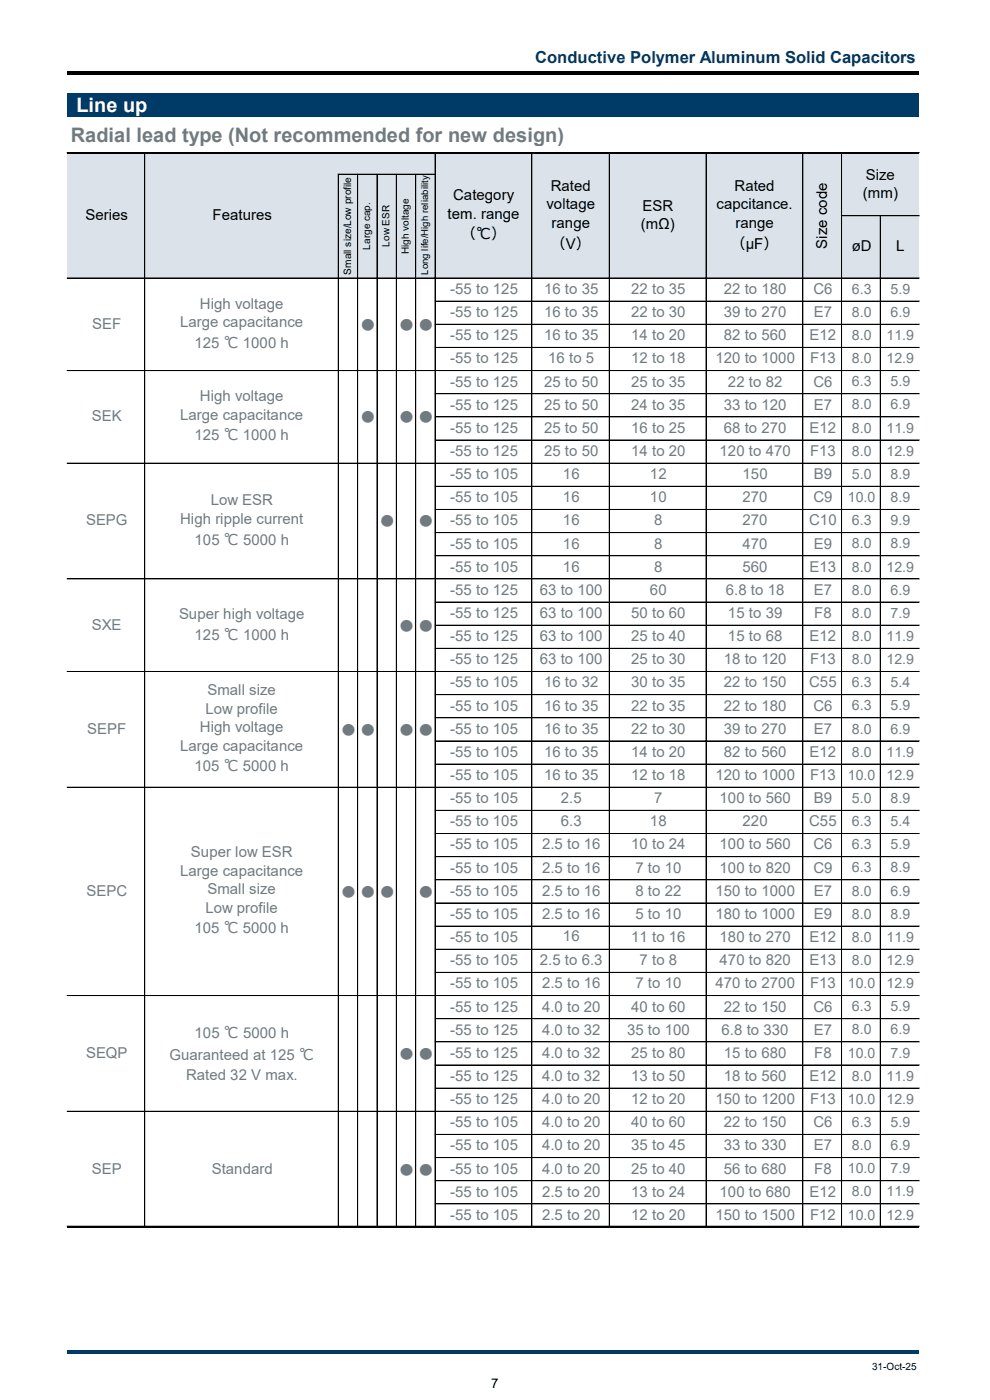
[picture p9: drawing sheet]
<svg xmlns="http://www.w3.org/2000/svg" width="210mm" height="297mm" viewBox="0 0 210 297" stroke-linecap="round" stroke-linejoin="round" font-family="sans-serif">
<defs><g id="words">
<text font-size="4.2" fill="#fff" x="16.2" y="23.7">Line up</text>
<text font-size="4.2" fill="#707a7f" x="15" y="30.2">Radial lead type (Not recommended for new design)</text>
<g font-size="3.9" fill="#707a7f">
<text x="76.1" y="70.1">●</text>
<text x="84.3" y="70.1">●</text>
<text x="88.4" y="70.1">●</text>
<text x="76.1" y="89.8">●</text>
<text x="84.3" y="89.8">●</text>
<text x="88.4" y="89.8">●</text>
<text x="80.2" y="111.9">●</text>
<text x="88.4" y="111.9">●</text>
<text x="84.3" y="134">●</text>
<text x="88.4" y="134">●</text>
<text x="72" y="156.1">●</text>
<text x="76.1" y="156.1">●</text>
<text x="84.3" y="156.1">●</text>
<text x="88.4" y="156.1">●</text>
<text x="72" y="190.5">●</text>
<text x="76.1" y="190.5">●</text>
<text x="80.2" y="190.5">●</text>
<text x="88.4" y="190.5">●</text>
<text x="84.3" y="224.8">●</text>
<text x="88.4" y="224.8">●</text>
<text x="84.3" y="249.4">●</text>
<text x="88.4" y="249.4">●</text>
</g>
<text font-size="3.5" fill="#003b68" x="113.5" y="13.4">Conductive Polymer Aluminum Solid Capacitors</text>
<g font-size="3.2">
<text x="116.8" y="40.5">Rated</text>
<text x="155.8" y="40.5">Rated</text>
<text x="183.7" y="38.1">Size</text>
<text x="18.1" y="46.7">Series</text>
<text x="45.1" y="46.7">Features</text>
<text x="95" y="46.4">tem. range</text>
<text x="96.1" y="42.4">Category</text>
<text x="116" y="44.4">voltage</text>
<text x="136.3" y="44.7">ESR</text>
<text x="152" y="44.4">capcitance.</text>
<text x="183.1" y="42.1">(mm)</text>
<text x="97.8" y="50.8">（℃）</text>
<text x="116.9" y="52.8">（V）</text>
<text x="117" y="48.3">range</text>
<text x="136" y="48.7">(mΩ)</text>
<text x="155" y="52.8">（μF）</text>
<text x="156" y="48.3">range</text>
<text x="175.5" y="52.8" transform="rotate(-90 175.5 52.8)">Size code</text>
<text x="180.7" y="53.3">øD</text>
<text x="190.1" y="53.3">L</text>
</g>
<g font-size="3.2" fill="#707a7f">
<text x="42.4" y="65.5">High voltage</text>
<text x="95.5" y="62.4">-55 to 125</text>
<text x="115.4" y="62.4">16 to 35</text>
<text x="133.9" y="62.4">22 to 35</text>
<text x="153.5" y="62.4">22 to 180</text>
<text x="172.6" y="62.4">C6</text>
<text x="19.6" y="69.7">SEF</text>
<text x="38.2" y="69.4">Large capacitance</text>
<text x="95.5" y="67.3">-55 to 125</text>
<text x="115.4" y="67.3">16 to 35</text>
<text x="133.9" y="67.3">22 to 30</text>
<text x="153.5" y="67.3">39 to 270</text>
<text x="172.6" y="67.3">E7</text>
<text x="41.2" y="73.8">125 ℃ 1000 h</text>
<text x="95.5" y="72.2">-55 to 125</text>
<text x="95.5" y="77.1">-55 to 125</text>
<text x="115.4" y="72.2">16 to 35</text>
<text x="116.3" y="77.1">16 to 5</text>
<text x="133.9" y="72.2">14 to 20</text>
<text x="133.9" y="77.1">12 to 18</text>
<text x="151.8" y="77.1">120 to 1000</text>
<text x="153.5" y="72.2">82 to 560</text>
<text x="171.8" y="72.2">E12</text>
<text x="171.8" y="77.1">F13</text>
<text x="95.5" y="82">-55 to 125</text>
<text x="115.4" y="82">25 to 50</text>
<text x="133.9" y="82">25 to 35</text>
<text x="154.4" y="82">22 to 82</text>
<text x="172.6" y="82">C6</text>
<text x="19.5" y="89.4">SEK</text>
<text x="38.2" y="89">Large capacitance</text>
<text x="42.4" y="85.1">High voltage</text>
<text x="95.5" y="86.9">-55 to 125</text>
<text x="115.4" y="86.9">25 to 50</text>
<text x="133.9" y="86.9">24 to 35</text>
<text x="153.5" y="86.9">33 to 120</text>
<text x="172.6" y="86.9">E7</text>
<text x="41.2" y="93.4">125 ℃ 1000 h</text>
<text x="95.5" y="91.8">-55 to 125</text>
<text x="115.4" y="91.8">25 to 50</text>
<text x="133.9" y="91.8">16 to 25</text>
<text x="153.5" y="91.8">68 to 270</text>
<text x="171.8" y="91.8">E12</text>
<text x="95.5" y="96.7">-55 to 125</text>
<text x="95.5" y="101.6">-55 to 105</text>
<text x="115.4" y="96.7">25 to 50</text>
<text x="119.4" y="101.6">16</text>
<text x="133.9" y="96.7">14 to 20</text>
<text x="137.9" y="101.6">12</text>
<text x="152.7" y="96.7">120 to 470</text>
<text x="157.5" y="101.6">150</text>
<text x="171.8" y="96.7">F13</text>
<text x="172.6" y="101.6">B9</text>
<text x="44.7" y="107.2">Low ESR</text>
<text x="95.5" y="106.6">-55 to 105</text>
<text x="119.4" y="106.6">16</text>
<text x="137.9" y="106.6">10</text>
<text x="157.5" y="106.6">270</text>
<text x="172.6" y="106.6">C9</text>
<text x="18.2" y="111.5">SEPG</text>
<text x="38.2" y="111.1">High ripple current</text>
<text x="95.5" y="111.5">-55 to 105</text>
<text x="119.4" y="111.5">16</text>
<text x="138.8" y="111.5">8</text>
<text x="157.5" y="111.5">270</text>
<text x="171.7" y="111.5">C10</text>
<text x="41.3" y="115.5">105 ℃ 5000 h</text>
<text x="95.5" y="116.4">-55 to 105</text>
<text x="119.4" y="116.4">16</text>
<text x="138.8" y="116.4">8</text>
<text x="157.5" y="116.4">470</text>
<text x="172.6" y="116.4">E9</text>
<text x="95.5" y="121.3">-55 to 105</text>
<text x="119.4" y="121.3">16</text>
<text x="138.8" y="121.3">8</text>
<text x="157.5" y="121.3">560</text>
<text x="171.8" y="121.3">E13</text>
<text x="38" y="131.3">Super high voltage</text>
<text x="95.5" y="126.2">-55 to 125</text>
<text x="95.5" y="131.1">-55 to 125</text>
<text x="114.5" y="131.1">63 to 100</text>
<text x="114.5" y="126.2">63 to 100</text>
<text x="133.9" y="131.1">50 to 60</text>
<text x="137.9" y="126.2">60</text>
<text x="154" y="126.2">6.8 to 18</text>
<text x="154.4" y="131.1">15 to 39</text>
<text x="172.6" y="126.2">E7</text>
<text x="172.7" y="131.1">F8</text>
<text x="19.5" y="133.6">SXE</text>
<text x="41.3" y="135.7">125 ℃ 1000 h</text>
<text x="95.5" y="136">-55 to 125</text>
<text x="114.5" y="136">63 to 100</text>
<text x="133.9" y="136">25 to 40</text>
<text x="154.4" y="136">15 to 68</text>
<text x="171.8" y="136">E12</text>
<text x="95.5" y="140.9">-55 to 125</text>
<text x="114.5" y="140.9">63 to 100</text>
<text x="133.9" y="140.9">25 to 30</text>
<text x="153.5" y="140.9">18 to 120</text>
<text x="171.8" y="140.9">F13</text>
<text x="44" y="147.5">Small size</text>
<text x="95.5" y="145.8">-55 to 105</text>
<text x="115.4" y="145.8">16 to 32</text>
<text x="133.9" y="145.8">30 to 35</text>
<text x="153.5" y="145.8">22 to 150</text>
<text x="171.7" y="145.8">C55</text>
<text x="18.5" y="155.7">SEPF</text>
<text x="42.4" y="155.3">High voltage</text>
<text x="43.6" y="151.4">Low profile</text>
<text x="95.5" y="155.7">-55 to 105</text>
<text x="95.5" y="150.8">-55 to 105</text>
<text x="115.4" y="155.7">16 to 35</text>
<text x="115.4" y="150.8">16 to 35</text>
<text x="133.9" y="155.7">22 to 30</text>
<text x="133.9" y="150.8">22 to 35</text>
<text x="153.5" y="150.8">22 to 180</text>
<text x="153.5" y="155.7">39 to 270</text>
<text x="172.6" y="150.8">C6</text>
<text x="172.6" y="155.7">E7</text>
<text x="38.2" y="159.3">Large capacitance</text>
<text x="95.5" y="160.6">-55 to 105</text>
<text x="115.4" y="160.6">16 to 35</text>
<text x="133.9" y="160.6">14 to 20</text>
<text x="153.5" y="160.6">82 to 560</text>
<text x="171.8" y="160.6">E12</text>
<text x="41.2" y="163.7">105 ℃ 5000 h</text>
<text x="95.5" y="165.5">-55 to 105</text>
<text x="115.4" y="165.5">16 to 35</text>
<text x="133.9" y="165.5">12 to 18</text>
<text x="151.8" y="165.5">120 to 1000</text>
<text x="171.8" y="165.5">F13</text>
<text x="95.5" y="170.4">-55 to 105</text>
<text x="119" y="170.4">2.5</text>
<text x="138.8" y="170.4">7</text>
<text x="152.7" y="170.4">100 to 560</text>
<text x="172.6" y="170.4">B9</text>
<text x="95.5" y="175.3">-55 to 105</text>
<text x="119" y="175.3">6.3</text>
<text x="137.9" y="175.3">18</text>
<text x="157.5" y="175.3">220</text>
<text x="171.7" y="175.3">C55</text>
<text x="38.2" y="185.8">Large capacitance</text>
<text x="40.5" y="181.8">Super low ESR</text>
<text x="95.5" y="180.2">-55 to 105</text>
<text x="95.5" y="185.1">-55 to 105</text>
<text x="115" y="185.1">2.5 to 16</text>
<text x="115" y="180.2">2.5 to 16</text>
<text x="133.9" y="180.2">10 to 24</text>
<text x="134.8" y="185.1">7 to 10</text>
<text x="152.7" y="185.1">100 to 820</text>
<text x="152.7" y="180.2">100 to 560</text>
<text x="172.6" y="180.2">C6</text>
<text x="172.6" y="185.1">C9</text>
<text x="18.3" y="190">SEPC</text>
<text x="44" y="189.7">Small size</text>
<text x="95.5" y="190">-55 to 105</text>
<text x="115" y="190">2.5 to 16</text>
<text x="134.8" y="190">8 to 22</text>
<text x="151.8" y="190">150 to 1000</text>
<text x="172.6" y="190">E7</text>
<text x="43.6" y="193.6">Low profile</text>
<text x="95.5" y="194.9">-55 to 105</text>
<text x="115" y="194.9">2.5 to 16</text>
<text x="134.8" y="194.9">5 to 10</text>
<text x="151.8" y="194.9">180 to 1000</text>
<text x="172.6" y="194.9">E9</text>
<text x="41.2" y="198">105 ℃ 5000 h</text>
<text x="95.5" y="199.9">-55 to 105</text>
<text x="119.4" y="199.6">16</text>
<text x="133.9" y="199.9">11 to 16</text>
<text x="152.7" y="199.9">180 to 270</text>
<text x="171.8" y="199.9">E12</text>
<text x="95.5" y="204.8">-55 to 105</text>
<text x="95.5" y="209.7">-55 to 105</text>
<text x="114.5" y="204.8">2.5 to 6.3</text>
<text x="115" y="209.7">2.5 to 16</text>
<text x="134.8" y="209.7">7 to 10</text>
<text x="135.7" y="204.8">7 to 8</text>
<text x="151.8" y="209.7">470 to 2700</text>
<text x="152.7" y="204.8">470 to 820</text>
<text x="171.8" y="204.8">E13</text>
<text x="171.8" y="209.7">F13</text>
<text x="95.5" y="214.6">-55 to 125</text>
<text x="115" y="214.6">4.0 to 20</text>
<text x="133.9" y="214.6">40 to 60</text>
<text x="153.5" y="214.6">22 to 150</text>
<text x="172.6" y="214.6">C6</text>
<text x="41.3" y="220.3">105 ℃ 5000 h</text>
<text x="95.5" y="219.5">-55 to 125</text>
<text x="115" y="219.5">4.0 to 32</text>
<text x="133" y="219.5">35 to 100</text>
<text x="153.1" y="219.5">6.8 to 330</text>
<text x="172.6" y="219.5">E7</text>
<text x="18.2" y="224.4">SEQP</text>
<text x="35.9" y="224.9">Guaranteed at 125 ℃</text>
<text x="95.5" y="224.4">-55 to 125</text>
<text x="115" y="224.4">4.0 to 32</text>
<text x="133.9" y="224.4">25 to 80</text>
<text x="153.5" y="224.4">15 to 680</text>
<text x="172.7" y="224.4">F8</text>
<text x="39.5" y="229">Rated 32 V max.</text>
<text x="95.5" y="229.3">-55 to 125</text>
<text x="115" y="229.3">4.0 to 32</text>
<text x="133.9" y="229.3">13 to 50</text>
<text x="153.5" y="229.3">18 to 560</text>
<text x="171.8" y="229.3">E12</text>
<text x="95.5" y="239.1">-55 to 105</text>
<text x="95.5" y="234.2">-55 to 125</text>
<text x="115" y="234.2">4.0 to 20</text>
<text x="115" y="239.1">4.0 to 20</text>
<text x="133.9" y="234.2">12 to 20</text>
<text x="133.9" y="239.1">40 to 60</text>
<text x="151.8" y="234.2">150 to 1200</text>
<text x="153.5" y="239.1">22 to 150</text>
<text x="171.8" y="234.2">F13</text>
<text x="172.6" y="239.1">C6</text>
<text x="95.5" y="244.1">-55 to 105</text>
<text x="115" y="244.1">4.0 to 20</text>
<text x="133.9" y="244.1">35 to 45</text>
<text x="153.5" y="244.1">33 to 330</text>
<text x="172.6" y="244.1">E7</text>
<text x="19.5" y="249">SEP</text>
<text x="44.9" y="249">Standard</text>
<text x="95.5" y="249">-55 to 105</text>
<text x="115" y="249">4.0 to 20</text>
<text x="133.9" y="249">25 to 40</text>
<text x="153.5" y="249">56 to 680</text>
<text x="172.7" y="249">F8</text>
<text x="95.5" y="253.9">-55 to 105</text>
<text x="115" y="253.9">2.5 to 20</text>
<text x="133.9" y="253.9">13 to 24</text>
<text x="152.7" y="253.9">100 to 680</text>
<text x="171.8" y="253.9">E12</text>
<text x="95.5" y="258.8">-55 to 105</text>
<text x="115" y="258.8">2.5 to 20</text>
<text x="133.9" y="258.8">12 to 20</text>
<text x="151.8" y="258.8">150 to 1500</text>
<text x="171.8" y="258.8">F12</text>
</g>
<g font-size="3" fill="#707a7f">
<text x="180.7" y="62.3">6.3</text>
<text x="188.9" y="62.3">5.9</text>
<text x="180.7" y="67.2">8.0</text>
<text x="188.9" y="67.2">6.9</text>
<text x="180.7" y="72.1">8.0</text>
<text x="180.7" y="77.1">8.0</text>
<text x="188.1" y="77.1">12.9</text>
<text x="188.1" y="72.1">11.9</text>
<text x="180.7" y="82">6.3</text>
<text x="188.9" y="82">5.9</text>
<text x="180.7" y="86.9">8.0</text>
<text x="188.9" y="86.9">6.9</text>
<text x="180.7" y="91.8">8.0</text>
<text x="188.1" y="91.8">11.9</text>
<text x="180.7" y="96.7">8.0</text>
<text x="180.7" y="101.6">5.0</text>
<text x="188.1" y="96.7">12.9</text>
<text x="188.9" y="101.6">8.9</text>
<text x="179.9" y="106.5">10.0</text>
<text x="188.9" y="106.5">8.9</text>
<text x="180.7" y="111.4">6.3</text>
<text x="188.9" y="111.4">9.9</text>
<text x="180.7" y="116.3">8.0</text>
<text x="188.9" y="116.3">8.9</text>
<text x="180.7" y="121.2">8.0</text>
<text x="188.1" y="121.2">12.9</text>
<text x="180.7" y="131.1">8.0</text>
<text x="180.7" y="126.2">8.0</text>
<text x="188.9" y="131.1">7.9</text>
<text x="188.9" y="126.2">6.9</text>
<text x="180.7" y="136">8.0</text>
<text x="188.1" y="136">11.9</text>
<text x="180.7" y="140.9">8.0</text>
<text x="188.1" y="140.9">12.9</text>
<text x="180.7" y="145.8">6.3</text>
<text x="188.9" y="145.8">5.4</text>
<text x="180.7" y="155.6">8.0</text>
<text x="180.7" y="150.7">6.3</text>
<text x="188.9" y="155.6">6.9</text>
<text x="188.9" y="150.7">5.9</text>
<text x="180.7" y="160.5">8.0</text>
<text x="188.1" y="160.5">11.9</text>
<text x="179.9" y="165.4">10.0</text>
<text x="188.1" y="165.4">12.9</text>
<text x="180.7" y="170.4">5.0</text>
<text x="188.9" y="170.4">8.9</text>
<text x="180.7" y="175.3">6.3</text>
<text x="188.9" y="175.3">5.4</text>
<text x="180.7" y="185.1">6.3</text>
<text x="180.7" y="180.2">6.3</text>
<text x="188.9" y="180.2">5.9</text>
<text x="188.9" y="185.1">8.9</text>
<text x="180.7" y="190">8.0</text>
<text x="188.9" y="190">6.9</text>
<text x="180.7" y="194.9">8.0</text>
<text x="188.9" y="194.9">8.9</text>
<text x="180.7" y="199.8">8.0</text>
<text x="188.1" y="199.8">11.9</text>
<text x="179.9" y="209.6">10.0</text>
<text x="180.7" y="204.7">8.0</text>
<text x="188.1" y="209.6">12.9</text>
<text x="188.1" y="204.7">12.9</text>
<text x="180.7" y="214.5">6.3</text>
<text x="188.9" y="214.5">5.9</text>
<text x="180.7" y="219.5">8.0</text>
<text x="188.9" y="219.5">6.9</text>
<text x="179.9" y="224.4">10.0</text>
<text x="188.9" y="224.4">7.9</text>
<text x="180.7" y="229.3">8.0</text>
<text x="188.1" y="229.3">11.9</text>
<text x="179.9" y="234.2">10.0</text>
<text x="180.7" y="239.1">6.3</text>
<text x="188.1" y="234.2">12.9</text>
<text x="188.9" y="239.1">5.9</text>
<text x="180.7" y="244">8.0</text>
<text x="188.9" y="244">6.9</text>
<text x="179.9" y="248.9">10.0</text>
<text x="188.9" y="248.9">7.9</text>
<text x="180.7" y="253.8">8.0</text>
<text x="188.1" y="253.8">11.9</text>
<text x="179.9" y="258.7">10.0</text>
<text x="188.1" y="258.7">12.9</text>
</g>
<text font-size="2.8" x="104.2" y="294.5">7</text>
<text font-size="2.2" x="74.5" y="58.3" transform="rotate(-90 74.5 58.3)">Small size/Low profile</text>
<g font-size="2.1">
<text x="78.5" y="53" transform="rotate(-90 78.5 53)">Large cap.</text>
<text x="82.6" y="52.3" transform="rotate(-90 82.6 52.3)">Low ESR</text>
<text x="86.7" y="53.9" transform="rotate(-90 86.7 53.9)">High voltage</text>
<text x="185" y="290.6">31-Oct-25</text>
</g>
<text font-size="2" x="90.8" y="58.3" transform="rotate(-90 90.8 58.3)">Long life/High reliability</text>
</g></defs>
<path d="M14.3 19.9h180.7v4.9h-180.7z" fill="#003b68"/>
<path d="M14.3 32.6h180.7v26.4h-180.7z" fill="#dbe2e9"/>
<g fill="none" stroke="#000" stroke-width=".21">
<path d="M14.3 32.4h180.7M30.7 32.7v227.4M71.8 37v223.1M75.9 37v223.1M80 37v223.1M84.1 37v223.1M88.2 37v223.1M92.3 32.7v227.4M92.3 37h-20.5M112.8 32.7v227.4M129.2 32.7v227.4M149.8 32.7v227.4"/>
<path d="M170.3 32.7v227.4M178.5 32.7v227.4M178.6 45.8h16.4M186.7 45.8v214.3M195 59h-180.7M14.3 78.6h180.7M92.3 63.9h102.7M92.3 68.8h102.7M92.3 73.7h102.7M92.3 83.5h102.7M92.3 88.4l102.7 .1M92.3 93.3h102.7"/>
<path d="M92.3 93.4h102.7M195 98.3h-180.7M92.3 103.2h102.7M92.3 108.1h102.7M92.3 113h102.7M92.3 117.9h102.7M92.3 127.7h102.7M92.3 132.6l102.7 .1M92.3 137.5l102.7 .1M195 122.8h-180.7M92.3 147.4h102.7M92.3 152.3h102.7"/>
<path d="M92.3 157.2h102.7M195 142.5h-180.7M92.3 162.1h102.7M92.3 171.9h102.7M92.3 176.8h102.7M92.3 176.9h102.7M195 167h-180.7M92.3 181.7l102.7 .1M92.3 186.7h102.7M92.3 191.6h102.7M92.3 196.5h102.7M14.3 211.2h180.7"/>
<path d="M92.3 201.4h102.7M92.3 206.3h102.7M92.3 216.1h102.7M14.3 235.8h180.7M92.3 221h102.7M92.3 225.9h102.7M92.3 226h102.7M92.3 230.8l102.7 .1M92.3 240.7h102.7M92.3 245.6h102.7M92.3 250.5h102.7M92.3 255.4h102.7"/>
<path d="M14.3 260.1h180.7"/>
</g>
<path d="M14.3 15.1h180.7v.7h-180.7z" fill-rule="evenodd" fill="#000"/>
<path d="M14.3 32.6h180.7M14.3 260.3h180.7" fill="none" stroke="#000" stroke-width=".34"/>
<path d="M14.3 286.5h180.7v.7h-180.7z" fill-rule="evenodd" fill="#003b68"/>
<use href="#words"/>
</svg>
